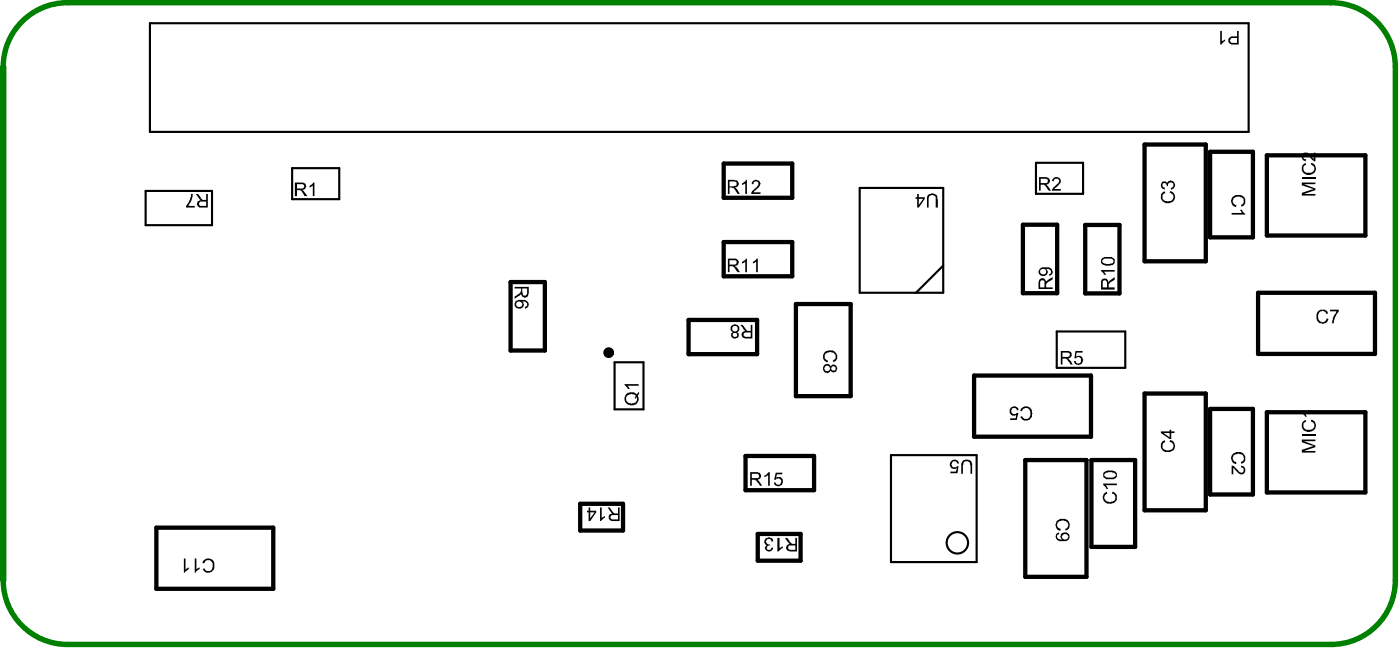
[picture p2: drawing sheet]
<svg xmlns="http://www.w3.org/2000/svg" width="218mm" height="101mm" viewBox="0 0 218 101" stroke-linecap="round" stroke-linejoin="round" font-family="sans-serif">
<path d="M.5 10.4v79.8" fill="none" stroke="#008000" stroke-width="1"/>
<path d="M.5 10.4a10 10 0 0 1 10-10h196.5a10 10 0 0 1 9.9 10v79.8a10 10 0 0 1-9.9 10h-196.5a10 10 0 0 1-10-10" fill="none" stroke="#008000" stroke-width=".85"/>
<g fill="none" stroke="#000" stroke-width=".67">
<path d="M112.5 25.4h10.7v5.3h-10.7zM112.5 37.6h10.7v5.4h-10.7zM159 34.9h5.4v10.7h-5.4zM168.7 35h5.4v10.6h-5.4zM178 22.5h9.5v18.1h-9.5zM188.1 23.6h6.7v13.3h-6.7zM197 24.1h15.3v12.5h-15.3zM79.4 43.9h5.3v10.6h-5.3zM107.1 49.7h10.6v5.4h-10.6zM123.7 47.3h8.6v14.3h-8.6zM151.4 58.4h18.2v9.5h-18.2zM195.6 45.5h18.2v9.5h-18.2z"/>
<path d="M90.2 78.3h6.7v4.2h-6.7zM115.9 70.9h10.7v5.3h-10.7zM159.4 71.5h9.5v18.2h-9.5zM169.7 71.5h6.8v13.5h-6.8zM178 61.2h9.5v18.1h-9.5zM188.1 63.6h6.7v13.3h-6.7zM197 64.1h15.3v12.5h-15.3zM24.3 82h18.2v9.5h-18.2zM117.8 83h6.7v4.2h-6.7z"/>
</g>
<g fill="none" stroke="#000" stroke-width=".33">
<path d="M23.3 3.6h170.8v16.9h-170.8zM22.6 29.7h10.4v5.3h-10.4zM45.4 26.1h7.3v4.9h-7.3zM133.7 29.2h12.9v16.3h-12.9zM161.1 25.3h7.3v4.8h-7.3zM95.6 56.3h4.4v7.3h-4.4zM146.6 41.3l-4.2 4.2M164.3 51.5h10.7v5.7h-10.7zM138.5 70.8h13.3v16.6h-13.3z"/>
<circle cx="148.8" cy="84.4" r="1.66"/>
</g>
<g fill="#000">
<path d="M189.7 4.8h.3v1.6l.5-.2v.2l-.3 .1-.3 .4h-.2zM29.7 30.2h.3h-.1a2.41 2.41 0 0 1-.5 1.6l-.1 .2h1v.3h-1.4v-.3l.4-.5a2.13 2.13 0 0 0 .4-1.3zM48.1 28.9l.4-.2 .2-.3h.2v2.1h-.3v-1.7l-.4 .3h-.1zM115.4 28.5l.6-.4v-.1h.1v2.2h-.2v-1.7l-.5 .3zM117 28.2a.71 .71 0 0 1 .8-.2 .71 .71 0 0 1 .4 .6v.1a1.34 1.34 0 0 1-.9 .9l-.2 .3h1.1v.3h-1.4v-.2a1.5 1.5 0 0 1 .8-.9 .45 .45 0 0 0 .3-.6 .45 .45 0 0 0-.6-.3l-.2 .2v.2h-.2zM144.2 30.4a.95 .95 0 0 1 1.5 .1l.1 1.8h-.3v-1.3a.56 .56 0 0 0-.6-.7 .56 .56 0 0 0-.5 .7v1.3h-.3zM163.7 27.7a.7 .7 0 0 1 .8-.1 .7 .7 0 0 1 .4 .6l-.1 .2a1.55 1.55 0 0 1-.8 .8l-.1 .2h1v.2h-1.4h.1a1.54 1.54 0 0 1 .9-1.1 .39 .39 0 0 0 .1-.6 .39 .39 0 0 0-.6 0l-.2 .3-.2-.1zM180.6 30.1l.5-.4 .1 .4a.51 .51 0 0 0-.5 .7 .78 .78 0 0 0 1.1 .5 .43 .43 0 0 0 .6-.5v-.2a.78 .78 0 0 0-.6-.6l.1-.3a.94 .94 0 0 1 .8 1.1 .94 .94 0 0 1-1 .8 1.06 1.06 0 0 1-1.2-1.3zM180.7 28.3l.1-.1a.6 .6 0 0 1 .7 .3 .42 .42 0 0 1 .4-.5 .74 .74 0 0 1 .7 1.1l-.1 .2-.3 .2-.2-.3a.45 .45 0 0 0 .5-.5 .45 .45 0 0 0-.5-.4 .45 .45 0 0 0-.4 .6v.1l-.2-.1a.36 .36 0 0 0-.4-.4 .36 .36 0 0 0-.3 .5l.4 .1v.4l-.1-.1a.6 .6 0 0 1-.4-.9zM191.5 33.1h1.6l-.3-.3v-.2h.3l.1 .3 .4 .3v.2h-2.1zM191.6 30.7h.1a1.25 1.25 0 0 1 1.5-.2h.1a1.02 1.02 0 0 1-.1 1.6h-.2l-.1-.3h.1a.65 .65 0 0 0 .3-.9v-.1a1.01 1.01 0 0 0-1.6 .4v.1a.45 .45 0 0 0 .3 .5l.2 .1v.3a1.01 1.01 0 0 1-.6-1.5zM202.5 25.7l.5-.4 .1 .3a.67 .67 0 0 0-.4 .8 .67 .67 0 0 0 .8 .5h.1a.64 .64 0 0 0 .7-.5 .64 .64 0 0 0-.3-.7l-.2-.1v-.3a.91 .91 0 0 1 .8 .7 .91 .91 0 0 1-.3 .9 1.18 1.18 0 0 1-1.8-.3l-.1-.1z"/>
<path d="M202.6 23.8l.4-.1a.46 .46 0 0 1 .6 .3l.7 .7v-1h.2v1.4l-.3-.1-.7-.7a.44 .44 0 0 0-.6-.3 .44 .44 0 0 0-.2 .6l.1 .1h.3l-.1 .4a.81 .81 0 0 1-.4-1.3zM202.4 28.4h2.1v.2h-1.8l1.8 .7v.3l-1.8 .6h1.8v.2h-2.1v-.4l1.9-.6-1.9-.6zM97.1 59.7h2.2v.3h-1.7l.3 .5h-.3l-.1-.3-.4-.3zM115.4 40.7l.3-.2 .3-.3h.1v2.1h-.2v-1.7l-.1 .2-.4 .2zM117.1 40.7l.3-.2 .2-.3h.2v2.1h-.2v-1.7l-.5 .4zM128.1 54.8a1.36 1.36 0 0 1 1.7-.1 .93 .93 0 0 1 0 1.5l-.2 .1-.1-.3a.61 .61 0 0 0 .4-.5 .61 .61 0 0 0-.2-.6 1.01 1.01 0 0 0-1.4 .2 .57 .57 0 0 0 .3 .9l.1 .1-.1 .2a.93 .93 0 0 1-.5-1.5zM167.2 54.6h1.1v.2h-.9l-.1 .6a.73 .73 0 0 1 1 .2 .73 .73 0 0 1-.2 1 .73 .73 0 0 1-1-.1l-.1-.3 .2-.1a.46 .46 0 0 0 .7 .3 .46 .46 0 0 0 .1-.7 .45 .45 0 0 0-.8 0h-.2zM171.2 42h2.1v.2h-1.7l.3 .5h-.2l-.2-.3-.3-.3zM204.8 48.6a.94 .94 0 0 1 1.5-.2l.2 .3-.3 .1a.6 .6 0 0 0-.5-.5 .89 .89 0 0 0-.7 1.4 .68 .68 0 0 0 .7 .4 .68 .68 0 0 0 .6-.6l.2 .2a.93 .93 0 0 1-1.6 .3 1.49 1.49 0 0 1-.1-1.4zM206.8 48.1h1.3v.3l-.1 .3a2.31 2.31 0 0 0-.6 1.6h-.4l.2-.9 .6-1h-1zM93.3 78.9h.2v1.6l.6-.3v.3l-.3 .1-.3 .4h-.2zM118.8 73.9l.5-.2 .2-.3h.2v2.1h-.3v-1.6l-.4 .3h-.2z"/>
<path d="M120.6 73.5h1v.2h-.8l-.1 .5h.1a.67 .67 0 0 1 .9 .3 .67 .67 0 0 1-.2 .8 .66 .66 0 0 1-.7 .3 .66 .66 0 0 1-.4-.6h.2a.45 .45 0 0 0 .7 .3 .45 .45 0 0 0 .1-.7l-.4-.3-.3 .1-.1 .2h-.2zM147.8 71.8a.99 .99 0 0 1 1.1-.2l.2 .4h-.3a.43 .43 0 0 0-.5-.3 .43 .43 0 0 0-.4 .4 .47 .47 0 0 0 .3 .5 .47 .47 0 0 0 .6-.1h.2l-.1 1.1h-1.1v-.3h.8l.2-.5a.72 .72 0 0 1-1-.2l-.1-.2zM149.5 71.8a.89 .89 0 0 1 1.1-.3 .89 .89 0 0 1 .5 .9v1.3h-.2v-1.3a.64 .64 0 0 0-.9-.6l-.3 .5v1.4h-.2zM157.1 63.3a.7 .7 0 0 1 .8-.1 .7 .7 0 0 1 .4 .6h-.2a.44 .44 0 0 0-.6-.3 .44 .44 0 0 0-.3 .5 .48 .48 0 0 0 .4 .4 .48 .48 0 0 0 .5-.2h.2l-.2 1.1h-1v-.3h.8l.1-.5a.71 .71 0 0 1-.9-.2 .71 .71 0 0 1 0-.9zM158.8 63.5a.97 .97 0 0 1 1-.2 .97 .97 0 0 1 .6 .9l.1 .1-.1 .1a.97 .97 0 0 1-.6 .9 .97 .97 0 0 1-1-.3l-.1-.2 .2-.1a.43 .43 0 0 0 .5 .4 .78 .78 0 0 0 .8-1 .64 .64 0 0 0-.6-.7 .64 .64 0 0 0-.7 .5h-.3zM171.5 76.9l.4-.4 .2-.1v.4a.61 .61 0 0 0-.4 .7 .61 .61 0 0 0 .7 .5h.6a.65 .65 0 0 0 .4-1l-.5-.3 .1-.3a.93 .93 0 0 1 .6 .8 .93 .93 0 0 1-.4 .9 1.09 1.09 0 0 1-1.7-.5l-.1-.1zM171.5 75.2h2.1v.2h-1.7l.4 .6h-.3l-.1-.3a.45 .45 0 0 1-.4-.5zM180.7 68.7l.4-.3 .1 .4a.63 .63 0 0 0-.4 1 1.01 1.01 0 0 0 1.6-.4v-.3l-.1-.3-.5-.1 .1-.3a.98 .98 0 0 1 .7 1.3 .98 .98 0 0 1-1.3 .6 .95 .95 0 0 1-.6-1.5zM191.5 70.8a1.27 1.27 0 0 1 2 0 .88 .88 0 0 1-.5 1.3l-.1-.3a.6 .6 0 0 0 .3-1 .95 .95 0 0 0-1.5 .2 .69 .69 0 0 0 .5 .9v.2a.94 .94 0 0 1-.7-1.3zM191.5 72.4l.4 .1 .6 .6a.43 .43 0 0 0 .4 .4 .43 .43 0 0 0 .4-.4 .43 .43 0 0 0-.4-.5l.2-.2a.69 .69 0 0 1 .5 .7 .69 .69 0 0 1-.6 .6h-.1a2.14 2.14 0 0 1-1.1-.9l-.1-.1v1h-.2zM202.5 65.6l.4-.3 .2 .2a.61 .61 0 0 0-.5 .5 .61 .61 0 0 0 .3 .6 .85 .85 0 0 0 .9 .2 .85 .85 0 0 0 .5-.7 .55 .55 0 0 0-.5-.6v-.3l.1 .1a.9 .9 0 0 1 .7 1 .9 .9 0 0 1-.8 .8 1 1 0 0 1-1.4-1.1zM202.4 68.3h2.1v.3h-1.8l1.8 .7v.2l-1.8 .6h1.8v.3h-2.1v-.5l1.9-.6-1.9-.5z"/>
<path d="M202.4 64h2.1v.3h-1.6l.3 .4v.1h-.3l-.1-.3-.4-.3zM28.6 86.8h.2v1.7l.5-.3v.3l-.2 .1-.3 .4h-.2zM30.3 86.8h.2v1.7l.5-.3v.2l-.6 .5v.1h-.1zM31.5 87.3l.1-.1a.99 .99 0 0 1 1.2-.2 .99 .99 0 0 1 .5 1.1v.2a.45 .45 0 0 1-.3 .5 .9 .9 0 0 1-1.3 0l-.2-.4h.3a.66 .66 0 0 0 .7 .4 .66 .66 0 0 0 .6-.7 .71 .71 0 0 0-.3-.9 .71 .71 0 0 0-.9 .1l-.2 .3-.2-.1zM119 83.7h.1a.66 .66 0 0 1 1.1 .3l.1 .1-.4 .1a.42 .42 0 0 0-.4-.4 .42 .42 0 0 0-.4 .4 .42 .42 0 0 0 .4 .4h.2v.2a.32 .32 0 0 0-.4 .3h-.1l.1 .1a.34 .34 0 0 0 .3 .3 .34 .34 0 0 0 .3-.4h.3a.64 .64 0 0 1-.7 .6 .64 .64 0 0 1-.6-.6l.4-.4a.6 .6 0 0 1-.3-1zM120.9 83.6h.3v1.6l.5-.2v.2h-.2l-.5 .5h-.1zM164.3 81a1.32 1.32 0 0 1 1.8 0l.1 .3a.81 .81 0 0 1-.2 1l-.3 .2-.1-.3a.55 .55 0 0 0 .5-.4 .55 .55 0 0 0-.2-.6 .94 .94 0 0 0-1.5 .1 .69 .69 0 0 0 .5 1l-.1 .2a.95 .95 0 0 1-.5-1.4z"/>
<path d="M191.3 6v.1a.3 .3 0 0 0 .1 .5l.9 .1v-.8zM191.1 5.9l.3-.2h.9v-.9h.3v2.1h-.9a.62 .62 0 0 1-.7-.7z"/>
<path d="M31 31.5a.36 .36 0 0 0 0 .4 .36 .36 0 0 0 .4 .1h.7v-.7h-1zM30.4 30.2h.4l.7 .9h.6v-.9h.2v2.1h-.9a.58 .58 0 0 1-.7-.3 .58 .58 0 0 1 .2-.7l.3-.2-.2-.2z"/>
<path d="M46.2 28.6v.7h.7a.35 .35 0 0 0 .4-.3 .35 .35 0 0 0-.4-.4zM45.8 28.4h1.1a.57 .57 0 0 1 .6 .4 .57 .57 0 0 1-.3 .7l-.3 .1 .4 .1 .5 .8h-.4l-.3-.5-.2-.1a.32 .32 0 0 0-.4-.3h-.3v.9h-.4z"/>
<path d="M113.4 28.2v.8l.8-.1a.32 .32 0 0 0 .3-.4l-.2-.3zM113.2 28h1.1a.34 .34 0 0 1 .3 .1 .34 .34 0 0 1 .2 .3 .48 .48 0 0 1-.4 .7l-.1 .1 .3 .2 .4 .8h-.3l-.6-1-.3-.1h-.4v1.1h-.2z"/>
<path d="M142.9 30.9v.9l.6-.9zM142.6 30.2h.3v.5h.9v.2l-.9 1.4h-.3v-1.4h-.3v-.2h.3z"/>
<path d="M161.8 27.8v.7h.7a.35 .35 0 0 0 .4-.4 .35 .35 0 0 0-.4-.3zM161.5 27.5h1a.67 .67 0 0 1 .7 1l-.6 .2 .4 .3 .4 .6h-.3l-.5-.5a.45 .45 0 0 0-.5-.4h-.3v.9h-.3z"/>
<path d="M81.2 44.8l.1 .7a.31 .31 0 0 0 .2 .4 .31 .31 0 0 0 .4-.2h.1v-.9zM80 44.6h2.2v1.1h-.1a.55 .55 0 0 1-.5 .6 .55 .55 0 0 1-.6-.6l-.1 .2-.9 .6v-.4l.7-.4 .3-.4v-.5h-1z"/>
<path d="M80.1 46.9a1.99 1.99 0 0 1 1.9 0 .6 .6 0 0 1-.2 1l-.2 .1v-.3a.43 .43 0 0 0 .3-.5 .43 .43 0 0 0-.5-.3h-.3a.53 .53 0 0 1 .4 .5 .53 .53 0 0 1-.5 .5v.1a.79 .79 0 0 1-1-.9zM80.3 47a.45 .45 0 0 0 .1 .7 .45 .45 0 0 0 .6-.1 .42 .42 0 0 0 .2-.4 .42 .42 0 0 0-.3-.3z"/>
<path d="M113.4 40.5v.6h.8a.34 .34 0 0 0 .3-.3 .34 .34 0 0 0-.3-.3zM113.2 40.2h.9a.6 .6 0 0 1 .8 .5 .6 .6 0 0 1-.6 .7l.4 .3 .3 .6h-.3l-.4-.6a.45 .45 0 0 0-.5-.3h-.4v.9h-.2z"/>
<path d="M114 52a.33 .33 0 0 0 .6 0 .33 .33 0 0 0-.6 0zM113.8 51.1a.45 .45 0 0 0 .9 0 .45 .45 0 0 0-.9 0zM113.7 50.7a.69 .69 0 0 1 .9-.1 .69 .69 0 0 1 .2 .9l-.3 .1a.53 .53 0 0 1 .4 .6 .53 .53 0 0 1-.6 .4 .54 .54 0 0 1-.6-.3 .54 .54 0 0 1 .2-.7l-.1-.1a.59 .59 0 0 1-.1-.8z"/>
<path d="M115.6 51.9a.43 .43 0 0 0 .4 .5h.7v-.7h-.9zM115.1 50.5h.3l.5 .6a.45 .45 0 0 0 .5 .3h.3v-.9h.3v2.1h-1a.67 .67 0 0 1-.6-.9l.5-.3-.3-.1z"/>
<path d="M129.3 57a.35 .35 0 0 0 .1 .6 .35 .35 0 0 0 .5-.3 .35 .35 0 0 0-.4-.4zM128.2 57.3a.46 .46 0 0 0 .9 0 .46 .46 0 0 0-.9 0zM128.1 56.8a.62 .62 0 0 1 1.1 .2 .48 .48 0 0 1 .5-.3 .48 .48 0 0 1 .4 .4 .53 .53 0 0 1-.2 .7 .53 .53 0 0 1-.7-.2 .64 .64 0 0 1-1.1 .1l-.1-.2z"/>
<path d="M161.7 43.8v.9h.7v-.7a.36 .36 0 0 0-.2-.4 .36 .36 0 0 0-.5 .2zM161.5 43.5a.56 .56 0 0 1 .6-.2 .56 .56 0 0 1 .5 .4v.1l.3-.3 .8-.4v.3l-.5 .4a.42 .42 0 0 0-.5 .4h-.1v.5h1.1v.2h-2.2z"/>
<path d="M161.7 42.2a.5 .5 0 0 0 1 0 .5 .5 0 0 0-1 0zM161.6 41.8a1.96 1.96 0 0 1 1.6-.2 .65 .65 0 0 1 .5 .7 .65 .65 0 0 1-.5 .6l-.1-.2a.43 .43 0 0 0 .3-.5 .43 .43 0 0 0-.4-.4h-.4a.64 .64 0 0 1 .1 .9 .64 .64 0 0 1-.8 .1 .42 .42 0 0 1-.4-.4z"/>
<path d="M165.2 54.8v.7h.7a.36 .36 0 0 0 .5-.4 .36 .36 0 0 0-.5-.3zM164.9 54.6h1a.59 .59 0 0 1 .7 .5 .59 .59 0 0 1-.6 .6l.5 .4 .3 .6h-.3l-.7-1h-.6v1h-.3z"/>
<path d="M171.4 40.4a.28 .28 0 0 0-.1 .3 .28 .28 0 0 0 .3 .2 1.61 1.61 0 0 0 1.4 0 .5 .5 0 0 0 0-.6 .5 .5 0 0 0-.6-.1h-.7zM171.3 40.2a2.11 2.11 0 0 1 1.8-.1l.1 .1a.61 .61 0 0 1 .1 .7 .61 .61 0 0 1-.6 .3 1.23 1.23 0 0 1-1.5-.4z"/>
<path d="M171.4 43.8v.9h.7v-.9h-.1a.31 .31 0 0 0-.2-.2 .31 .31 0 0 0-.4 .2zM171.3 43.5l.1-.1a.64 .64 0 0 1 1 .5l.1-.3 .8-.5v.4l-.8 .4-.1 .3v.5h.9v.3h-2.1z"/>
<path d="M97.4 61.6a.72 .72 0 0 0 .6 1.1 .69 .69 0 0 0 .8-.2 .69 .69 0 0 0 .2-.8l-.1 .3-.2-.1 .1-.2a.28 .28 0 0 0-.1-.4 .28 .28 0 0 0-.3 0l-.1-.1-.5 .1zM97.4 61.2a1.36 1.36 0 0 1 1.6 .1l.2-.4 .2 .3-.3 .3a.98 .98 0 0 1-.8 1.5 1.02 1.02 0 0 1-1-.4 1.02 1.02 0 0 1 0-1.1z"/>
<path d="M116.9 73.7v.6h.7a.32 .32 0 0 0 .4-.1 .32 .32 0 0 0-.2-.5zM116.6 73.4h1a.59 .59 0 0 1 .7 .5 .59 .59 0 0 1-.6 .7l.4 .2 .4 .7h-.3l-.4-.4a.42 .42 0 0 0-.4-.4v-.1h-.5v.9h-.3z"/>
<path d="M171.7 73.7v.1a.3 .3 0 0 0 .3 .4h.2a1.18 1.18 0 0 0 1.3-.3 .43 .43 0 0 0-.5-.4l-.7-.1-.4 .1zM171.6 73.4h.1a1.66 1.66 0 0 1 1.8 0 .68 .68 0 0 1 0 .8 .68 .68 0 0 1-.7 .3 1.18 1.18 0 0 1-1.3-.3z"/>
<path d="M180.9 67.3l.9 .7v-.7zM180.5 67.1h1.3v-.3h.3v.3h.5v.2h-.5v.9h-.3l-1.3-.9z"/>
<path d="M91.8 79.7v.9l.6-.9zM91.5 78.9h.3v.5h.9v.3l-.9 1.3h-.3v-1.3h-.2v-.3h.2z"/>
<path d="M95 80.2a.39 .39 0 0 0 0 .4 .39 .39 0 0 0 .4 .1h.7v-.6zM94.5 78.9h.3l.7 .9h.6v-.9h.2v2.1h-1a.59 .59 0 0 1-.7-.5 .59 .59 0 0 1 .6-.7l-.3-.2z"/>
<path d="M122.6 84.8a.39 .39 0 0 0-.1 .5 .39 .39 0 0 0 .5 .2h.7v-.7zM122 83.6h.4l.3 .4a.42 .42 0 0 0 .4 .5v.1h.6v-1h.2v2.1h-.9a.67 .67 0 0 1-.7-.9l.5-.2-.3-.3z"/>
<path d="M165.2 83.2a.46 .46 0 0 0 .2 .7 .46 .46 0 0 0 .6-.4h.1a.54 .54 0 0 0-.3-.4 .54 .54 0 0 0-.6 .1zM164.3 82.9l.4-.1v.2a.43 .43 0 0 0-.4 .5 .43 .43 0 0 0 .5 .4h.4h-.1a.68 .68 0 0 1 .3-1.1 .68 .68 0 0 1 .9 .7 .84 .84 0 0 1-1.2 .6h-.1a.77 .77 0 0 1-.8-.3 .77 .77 0 0 1 .1-.9z"/>
</g>
<path d="M202.4 27.7h2.1M202.4 67.7h2.1" fill="none" stroke="#000" stroke-width=".25"/>
<circle cx="94.6" cy="54.8" r=".42" fill="none" stroke="#000" stroke-width=".83"/>
</svg>
